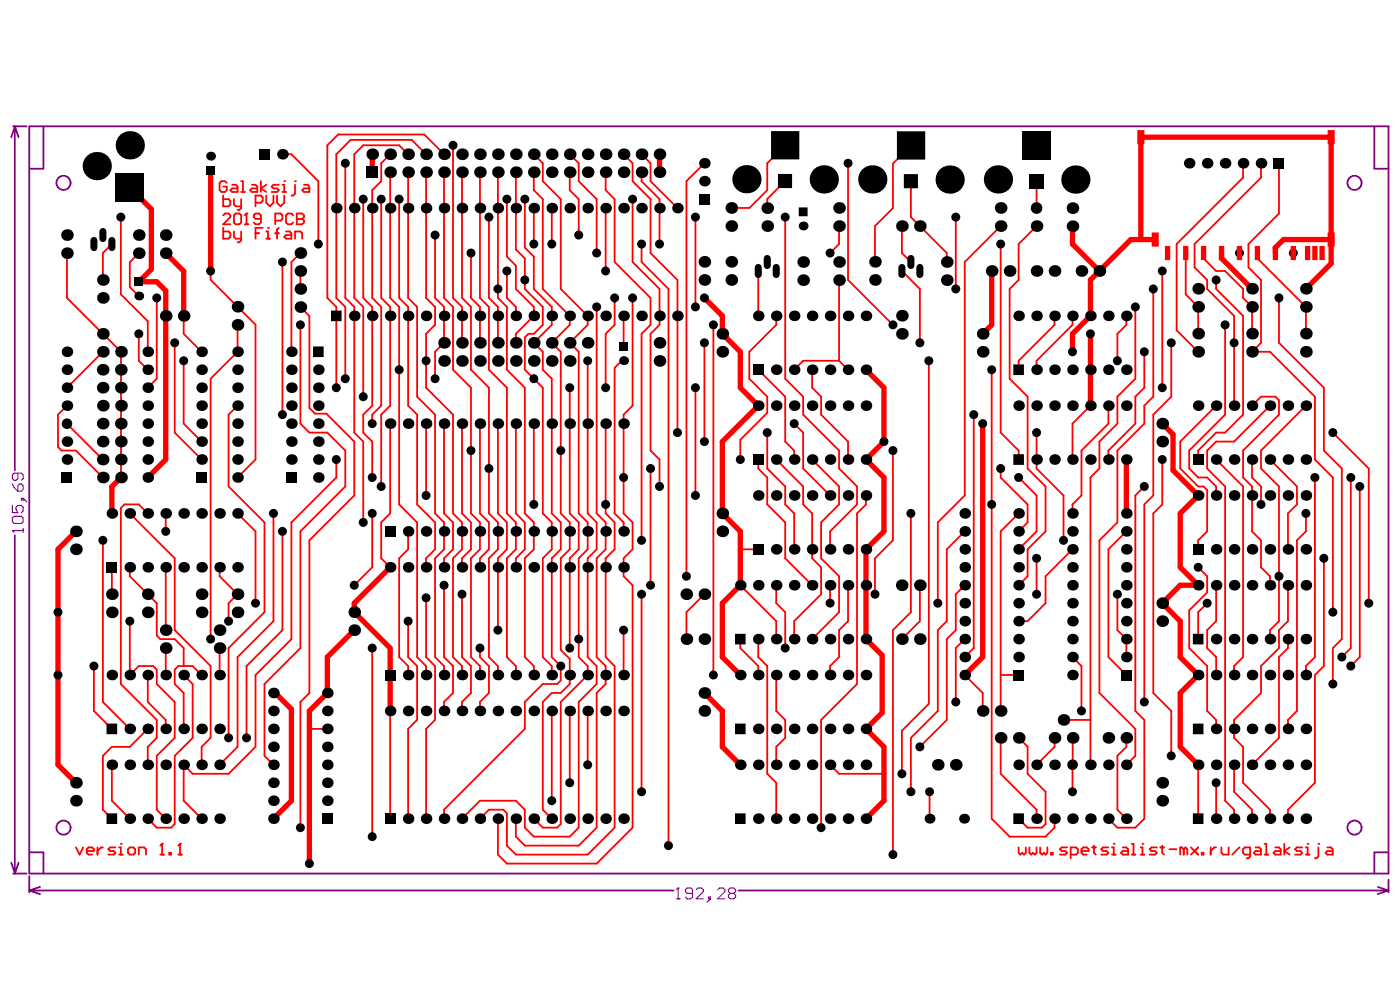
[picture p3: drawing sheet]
<svg xmlns="http://www.w3.org/2000/svg" width="297mm" height="210mm" viewBox="0 0 297 210" stroke-linecap="round" stroke-linejoin="round" font-family="sans-serif">
<g fill="none" stroke="#f00" stroke-width=".38">
<path d="M59.9 32.7h1.9l5.7 5.7v13.4M73.3 34.6v28.6l1.9 1.9v26.7l1.9 1.9v17.1M82.8 32.7l-1.9 1.9v3.8l-1.9 1.9v22.9l1.9 1.9v21l-1.9 1.9v1.9M82.8 36.5v26.7l1.9 1.9v41.9l3.8 3.8v28.6l1.9 1.9v1.9M86.6 36.5v26.7l1.9 1.9v19.1l3.8 3.8v20.9l1.9 1.9v5.7l-1.9 1.9v21l1.9 1.9v1.9M86.6 32.7l-1.9-1.9h-7.6l-1.9 1.9v30.5l1.9 1.9v19.1M90.4 36.5v26.7l1.9 1.9v3.8l-1.9 1.9v11.4l5.7 5.8v20.9l1.9 1.9v5.7l-1.9 1.9v21l1.9 1.9v1.9M90.4 32.7l-3.1-3h-12.9l-3.1 3v30.5l2 1.9v15.2M94.2 36.5v26.7l1.9 1.9v13.3l3.8 3.8v26.7l1.9 1.9v5.7l-1.9 1.9v21l1.9 1.9v1.9M94.2 32.7l-4.2-4.2h-18.3l-2.3 2.3v32.4l1.9 1.9v17.1M96.1 30.8v32.4l1.9 1.9v7.6M98 36.5v26.7l1.9 1.9v13.3l3.8 3.8v26.7l1.9 1.9v5.7l-1.9 1.9v21l1.9 1.9v1.9"/>
<path d="M101.8 36.5v26.7l1.9 1.9v13.3l3.8 3.8v26.7l1.9 1.9v5.7l-1.9 1.9v21l1.9 1.9v1.9M105.6 36.5v26.7l1.9 1.9v13.3l3.8 3.8v26.7l1.9 1.9v5.7l-1.9 1.9v21l1.9 1.9v1.9M109.4 36.5v16.4l1.9 1.9v6.5l3.9 3.8v3.8l-2 1.9h-1.1l-.8 .8v6.8l3.9 3.8v26.7l1.9 1.9v5.7l-1.9 1.9v21l1.9 1.9v1.9M113.2 36.5v3.8l2 1.9v19.1l5.7 5.7v1.9l-3.8 3.8 1.9 1.9v34.3l1.9 1.9v5.7l-1.9 1.9v19.5l1.9 1.9v5.3l-1.9 1.9h-1.9l-1.9 1.9v22.9l1.9 1.9M113.2 32.7l2 1.9v3.8l3.8 3.8v19.1l5.7 5.7v1.9l-3.8 3.8 1.9 1.9v34.3l1.9 1.9v5.7l-1.9 1.9v21l1.9 1.9v1.9l-5.7 5.7v25.9l-.8 .8h-3l-2-1.9M120.9 36.5v3.8l1.9 1.9v7.7M120.9 32.7l1.9 1.9v3.8l3.8 3.8v11.5M128.5 36.5v3.8l1.9 1.9v13.4l7.6 7.6v5.7l-1.9 1.9v43.8M132.3 32.7l1.9 1.9v3.8l3.8 3.8v11.5l5.7 5.7v32.4M136.1 36.5v1.9l3.8 3.8v9.6M136.1 32.7l1.9 1.9v3.8l5.7 5.8M149.4 34.6l-3.8 3.8v83.8"/>
<path d="M166.6 30.8l-3.8 3.8v5.7l-3.8 3.8h-3.8M166.6 38.4l-3.8 3.8v2M179.9 34.6v24.8l9.5 9.5M193.2 38.4v7.7l7.7 7.6v1.9M193.3 30.9l-3.9 3.8v9.5l-3.8 3.8v7.5M219.9 38.4v5.8M263.7 34.6v3.1l-14.1 14.1v18.3l4.6 4.5M267.5 34.6v3.1l-14.1 14.1v4.9l2.7 2.7v1.9l5.7 5.7v19.1M271.3 34.6v10.7l-6.4 6.5v4.9l2.6 2.7v13.3l-1.9 1.9h3.8l9.6 9.6v13.3l3.8 3.8v28.6M14.2 53.7v9.5l11.5 11.4v26.7M23.7 51.8l-1.9 1.9v5.7M25.6 46.1v16.3l5.8 5.8v6.4"/>
<path d="M29.4 53.7l-1.9 1.9v5.3l1.9 1.9M29.5 59.8h-.1M44.7 57.5v1.9l9.5 9.5v28.6l-3.8 3.8M47.3 45.7l.4-.4h.8l.4 .4v.4l-1.6 1.5h1.6M49.6 45.7l.4-.4h.8l.4 .4v1.5l-.4 .4h-.8l-.4-.4zM51.9 47.6h.8M52.3 45.3v2.3M59.9 55.6v32.4M63.7 53.7l-1.9 1.9v19M63.7 57.5v3.8M77.1 42.2v21l1.9 1.9v21l-1.9 1.9v3.8l1.9 1.9v7.6M80.9 42.2v21l1.9 1.9v21l-1.9 1.9v15.2"/>
<path d="M84.7 42.2v21l1.9 1.9v21l1.9 1.9v19l3.8 3.8v5.7l-1.9 1.9v1.9M92.3 49.9v13.3l1.9 1.9v7.6l-1.9 1.9v5.7M99.9 53.7v9.5l1.9 1.9v7.6M103.7 46.1v17.1l1.9 1.9v7.6M107.5 42.2v12.2l1.9 1.9v5l3.8 3.8v1.9l-3.8 3.8v1.9M107.5 57.5v5.7l1.9 1.9v1.9M111.3 42.2v10.3l1.9 1.9v6.9l3.9 3.8v3.8l-3.9 3.8 2 1.9v3.8l1.9 1.9v28.6l1.9 1.9v5.7l-1.9 1.9v21l1.9 1.9v3l-.8 .8h-3l-3.9 3.8v5.7l-17.1 17.2v1.9M113.2 44.2v7.6M117.1 44.2v7.6M128.5 44.2v13.3M134.2 42.2v13.4l5.7 5.7v7.6l-1.9 1.9v24.8l1.9 1.9v5.7M136.1 51.8v3.8l5.7 5.7v118.1"/>
<path d="M147.5 46.1v19M160.9 57.5v9.5M166.6 46.1v34.2l3.8 3.9v3.8l7.6 7.6v3.8l3.8 3.8v3.8l-5.7 5.7v3.8M178 48v3.8l-1.9 1.9M178 59.4v17.1M191.3 48v5.7l1.9 1.9M191.3 57.5l3.9 3.8v11.4M202.8 46.1v15.2M212.3 51.8v40l3.8 3.8v1.9M212.3 48l-7.6 7.6v49.5l-5.7 5.7v17.2M219.9 48l-3.8 3.8v7.6l-1.9 1.9v19l3.8 3.9v15.2l3.8 3.8v9.5l-3.8 3.8v5.7l-1.9 2M246.6 57.5v24.7"/>
<path d="M251.6 53.7v8.8l2.6 2.6v5.7M255.3 53.7v1.1l2.7 2.7h1.9l3.8 3.8v1.9l1.9 1.9v5.7M258 59.4v1.9l5.7 5.7v21l-3.8 3.8h-1.9l-3.8 3.8v1.9M266.8 53.7v1.1l10.3 10.3v5.7M270.6 53.7v1.1M21.8 74.6l-7.6 7.6M29.4 70.8v5.7l2 1.9M33.3 63.2v17.1l-1.9 1.9M37.1 72.7v19.1l5.7 5.7M39 67v3.8l3.8 3.8M39 76.5v13.4l3.8 3.8M50.4 68.9v5.7l-5.7 5.7v55.3"/>
<path d="M63.7 68.9v21l1.9 1.9h3.8l3.9 3.8v7.6l-9.6 9.5v24.8l-7.6 7.6v15.2l1.9 1.9M63.7 65.1l1.9 1.9v19.6l1.2 1.2h2.4l6 5.9v11.4l-9.6 9.5v32.4l-1.9 1.9v26.7M124.7 76.5v32.4l1.9 1.9v5.7l-1.9 1.9v21l1.9 1.9v3.8l-3.8 3.8v26.7l-1.9 1.9h-7.7l-1.9-1.9v-3.8l-1.9-1.9h-7.6l-3.8 3.8M126.6 65.1v43.8l1.9 1.9v5.7l-1.9 1.9v21l1.9 1.9v3.8l-1.9 1.9v28.6l-3.8 3.8h-11.5l-1.9-1.9v-3.8M130.4 63.2v5.7l-1.9 1.9v11.4M132.3 76.1l-1.9 1.9v30.9l1.9 1.9v1.9M132.3 67v6.1M134.2 63.2v22.9l-1.9 1.9v20.9l1.9 1.9v5.7l-1.9 1.9v3.8l1.9 2v51.4l-7.6 7.6h-19.1l-1.9-1.9v-7.6M149.4 72.7v21M151.3 68.9v74.3M160.9 78.4l5.7 5.8v9.5l1.9 1.9v1.9M164.7 67v1.9l-5.7 5.7v5.7l3.8 3.9v3.4l-5.7 5.7v4.2"/>
<path d="M172.3 78.4v3.8l1.9 2v3.8l5.7 5.7v3.8M178 76.5h-7.6l-1.9 1.9M178 76.5l1.9 1.9M197.1 76.5v72.8l-5.8 5.7v9.2M210.4 78.4v95.3l3.8 3.8h7.6l1.9-1.9v-1.9M223.7 67v1.9l-7.6 7.6v1.9M227.5 67v1.9l-7.6 7.6v1.9M239 67v1.9l-1.9 1.9v5.7M240.9 65.1v15.2l-3.8 3.9v5.7l-3.9 3.8v5.7l-1.9 1.9v60.9M242.8 74.6v7.6l-1.9 2v5.7l-5.8 5.7v1.9M244.7 61.3v22.9l-1.9 1.9v3.8l-5.7 5.7v15.2l-3.9 3.8v32.4l7.7 7.6v5.7l-1.9 1.9M248.5 72.7v11.5l-3.8 3.8v17.1l-1.9 1.9v41.9"/>
<path d="M259.9 68.9v19.1l-7.6 7.6v3.8l1.9 1.9h1.9l1.9 1.9v1.9M271.3 63.2v9.5l9.6 9.5v13.4l3.8 3.8v36.2l-1.9 1.9v7.6M14.2 86.1l-1.9 1.9v6.8l.8 .8h3l5.7 5.7M14.2 89.9l7.6 7.6M50.4 86.1l-1.9 1.9v15.2l7.6 7.6v19.1l-7.6 7.6v19M71.3 97.5v3.8l-9.5 9.5v24.8l-7.6 7.6v15.2l-5.7 5.8h-7.6l-1.9-2v7.7l3.8 3.8M82.8 89.9v19l-1.9 1.9v7.6l1.9 1.9M90.4 89.9v15.2M94.2 89.9v19l1.9 1.9v5.7l-1.9 1.9v1.9M98 89.9v19l1.9 1.9v5.7l-1.9 1.9v1.9M101.8 89.9v19l1.9 1.9v5.7l-1.9 1.9v1.9M105.6 89.9v19l1.9 1.9v5.7l-1.9 1.9v15.3"/>
<path d="M109.4 89.9v19l1.9 1.9v5.7l-1.9 1.9v1.9M113.2 89.9v17.1M120.9 82.2v26.7l1.9 1.9v5.7l-1.9 1.9v19.1M128.5 89.9v19l1.9 1.9v5.7l-1.9 1.9v21l1.9 1.9v34.3l-5.7 5.7h-15.3l-1.9-1.9v-6.9l-.7-.7h-3.1l-1.9 1.9M138 99.4v24.8M147.5 82.2v22.9M160.9 97.5v1.9l1.9 1.9v5.7l3.8 3.8v7.6l5.7 5.8M162.8 91.8v7.6l3.8 3.8v3.8l1.9 1.9v7.6M164.7 97.5l5.7 5.7v3.8l1.9 1.9v9.5l1.9 1.9v5.8l-5.7 5.7v3.8M168.5 89.9l1.9 1.9v7.6l5.7 5.7M172.3 97.5l5.7 5.7v3.8l-3.8 3.8v7.6l3.8 3.8v7.7l-5.7 5.7M189.4 95.6v19l-3.8 3.8v7.7"/>
<path d="M206.6 88v49.5l-1.9 1.9M212.3 99.4v1.9l5.7 5.7v3.8l-1.9 1.9M219.9 91.8v7.6l5.7 5.7v9.5M231.3 86.1l-3.8 3.8v7.6M235.1 86.1v3.8l-5.7 5.7v9.5l-1.9 1.9v1.9M246.6 97.5v9.5l-1.9 1.9v38.1l3.8 3.8v9.5M258 86.1l-7.6 7.6v5.7l3.8 3.8h1.1l.8 .8v8.7l-1.9 1.9v1.9M258 97.5l5.7 5.7v36.2l-1.9 1.9v1.9M265.6 97.5v3.8l1.9 1.9v3.8M265.6 86.1l1.9-1.9h3.1l.7 .7v3.1l-7.6 7.6v5.7l1.9 1.9v9.5l1.9 1.9v5.7l1.9 1.9v2M269.4 86.1l-7.6 7.6h-3.8l-1.9 1.9v3.8l3.8 3.8v66.7l1.9 1.9v1.9M269.4 97.5l5.7 5.7v3.8l-1.9 1.9v7.6"/>
<path d="M277.1 86.1l-9.6 9.5v3.8l3.8 3.8v28.6l-1.9 1.9v1.9M282.8 91.8l7.6 7.6v28.6M21.8 114.6v34.3l5.7 5.7M27.5 108.9l9.6 9.5v15.3l7.6 7.6v15.2l-1.9 1.9v3.8M31.4 108.9l-2-1.9h-3l-.8 .8v37.3l7.7 7.6v3.8l-1.9 1.9v3.8M35.2 108.9v3.8M50.4 108.9l3.8 3.8v15.3M58 108.9v22.9l-7.6 7.6v19l-3.8 3.8M59.9 112.7v21l-7.6 7.6v15.2M79 108.9v11.4l-3.8 3.9M86.6 112.7v3.8l-1.9 1.9v21l1.9 1.9v1.9M157.1 116.5h3.8"/>
<path d="M183.7 105.1v1.9l-1.9 1.9v36.2l-7.6 7.6v22.9M193.2 108.9v21l-3.8 3.8v47.6M204.7 112.7l-3.8 3.8v15.3l-1.9 1.9v17.1l-5.8 5.7v11.5M216.1 101.3l3.8 3.8v7.6l-3.8 3.8M216.1 108.9l-3.8 3.8v38.1M219.9 118.4v7.7M227.5 116.5l-5.7 5.7v5.8l-3.8 3.8h-1.9M239 112.7l-3.9 3.8v22.9l3.9 3.8M242.8 103.2l-1.9 1.9v45.7l1.9 1.9v21l-1.9 1.9h-3.8l-2-1.9M277.1 108.9v3.8l-2 1.9v36.2l-1.9 1.9v1.9M279 101.3v38.1l-1.9 1.9v1.9M280.9 118.4v22.9l-1.9 1.9v22.9l-5.8 5.7v1.9"/>
<path d="M286.6 101.3v36.2l-1.9 1.9M288.5 103.2v36.2l-1.9 1.9M23.7 120.3v5.8M27.5 131.8v11.4l1.9-1.9h3.1l.8 .8v3l3.8 3.8v7.6l-3.8 3.8v11.5l1.9 1.9M27.5 120.3v1.9l5.8 5.8v6.8l.7 .8h3.1l1.9 1.9v3.8M35.2 120.3v13.4M35.2 137.5v5.7M46.6 120.3v1.9l3.8 3.9-1.9 1.9v3.8M46.6 137.5v5.7M79 137.5v40M86.6 131.8v7.6l1.9 1.9v11.4l-1.9 1.9v19.1M90.4 126.8v12.6l1.9 1.9v11.4l-1.9 1.9v19.1"/>
<path d="M94.2 124.2v15.2l1.9 1.9v5.7l-1.9 1.9v1.9M98 126.1v13.3l1.9 1.9v5.7l-1.9 1.9v1.9M101.8 137.5v1.9l1.9 1.9v5.7l-1.9 1.9v1.9M132.3 133.7v9.5M136.1 126.1v41.9M149.4 126.1l-3.8 3.8v5.7M157.1 135.6v1.9l3.8 3.8v1.9M157.1 124.2l7.6 7.6v3.8M160.9 135.6v3.8l1.9 1.9v22.9l1.9 1.9v7.6M164.7 124.2v3.8l1.9 1.9v7.6M176.1 124.2v3.7M179.9 124.2v7.6l-1.9 1.9v5.7l-1.9 1.9v1.9"/>
<path d="M195.2 124.2v7.6l-3.9 3.8M204.7 124.2l-1.9 1.9v7.6l-1.9 1.9v17.1l-5.7 5.7M204.7 135.6l-1.9 1.9v11.4M227.5 139.4l1.9 1.9v9.5M237.1 126.1v7.6l1.9 1.9v3.8M254.2 120.3l1.9 1.9v3.5l-3.8 3.8v8l3.8 3.8v9.5l1.9 1.9v1.9M256.1 128l-1.9 1.9v5.7M258 124.2v7.6l-1.9 1.9v3.8l1.9 1.9v3.8M273.2 124.2v7.6l-1.9 1.9v3.8l-3.8 3.8v5.7l-5.7 5.7v3.8l1.9 1.9v7.7l5.7 5.7v1.9M273.2 135.6v1.9l-1.9 1.9v17.1l-5.7 5.7M19.9 141.3v9.5l3.8 3.8M31.4 143.2v5.7l3.8 3.8v1.9"/>
<path d="M31.4 154.6l-3.9 3.8h-3.8l-1.9 1.9v11.5l1.9 1.9M39 143.2l1.9 1.9v11.4l-3.8 3.8v14.5l-.8 .8h-3l-1.9-1.9M42.8 143.2l-1.9-1.9h-3.1l-.7 .8v3l1.9 1.9v7.6M58 147h.4M65.6 154.6h3.8M82.8 150.8v22.9M117.1 150.8v19.1M120.9 150.8v15.3M124.7 150.8v11.4M164.7 143.2v7.6l1.9 1.9v3.8l-1.9 1.9v3.8M204.7 143.2l3.8 3.8v3.8M212.3 156.5v7.7l7.6 7.6v1.9"/>
<path d="M212.3 143.2h3.8M216.1 156.5l1.9 1.9v5.8l3.8 3.8v6.8l-.7 .8h-3.1l-1.9-1.9M223.7 156.5v1.9l-3.8 3.8M225.6 152.7h5.7M227.6 156.5l-.1 11.5M239 156.5v1.9l-1.9 1.9v11.5l1.9 1.9M23.7 162.2v7.7l3.8 3.8M176.1 162.2l1.9 2h9.5M197.2 168v5.7M254.2 162.2v11.5M258 166.1v7.6M261.8 162.2v5.8l3.8 3.8v1.9"/>
</g>
<g fill="none" stroke="#f00" stroke-width="1.1">
<path d="M27.5 39.8l4.6 4.6v12.7l-2.6 2.7h3.8l1.9 1.9v35.8l-3.8 3.8M44.7 36.1v21.4M79 32.7v3.8M139.9 32.7v3.8M35.2 53.7l3.8 3.8v9.5M210.4 57.5v11.4l-1.9 1.9M227.5 48v3.8l5.7 5.7M233.2 57.5l-1.9 1.9v7.6l-3.8 3.8v3.8M242 50.8v-21.7h40.4v26.8l-5.3 5.4M245.1 50.8h-5.2l-6.7 6.7M259.1 53.7v1.1l6.5 6.5M282.4 50.8h-10.1l-1.7 1.7v1.2"/>
<path d="M149.4 63.2l3.8 3.8v3.8l3.9 3.8v7.6l3.8 3.9-7.7 7.6v15.2l3.9 3.8v11.5l-3.9 3.8v11.4l3.9 3.8M183.7 78.4l3.8 3.8v11.5l-3.8 3.8 3.8 3.8v11.4l-3.8 3.8v19.1l3.5 3.4v12.2l-3.5 3.4 3.8 3.8v11.5l-3.8 3.8M231.3 70.8v15.3M208.5 89.9v49.5l-3.8 3.8M239 97.5v11.4M246.6 89.9l2.3 2.3v7.6l5.3 5.3-3.8 3.8v11.4l3.8 3.9h-3.8l-3.8 3.8 3.8 3.8v7.6l3.8 3.8-3.8 3.8v11.4l3.8 3.8M16.1 112.7l-3.8 3.8v45.7l3.8 3.9M25.7 101.3l-2 1.9v5.7M75.2 133.7l-5.8 5.7v7.6l-3.8 3.8v32.4M82.8 120.3l-7.6 7.7v1.9l7.6 7.6v13.3M58.4 147l3.4 3.4v19.5l-3.8 3.8M149.4 147l3.8 3.8v7.6l3.9 3.8"/>
</g>
<circle cx="52.3" cy="45.3" r=".19" fill="#f00"/>
<path d="M52.3 45.3l-.4 .4M55.3 46.4h-1.1l-.4-.3v-.4l.4-.4h.8l.3 .4v1.5l-.3 .4h-.8l-.4-.4M58.4 46.8h1.1l.4-.4v-.7l-.4-.4h-1.1v2.3M62.2 45.7l-.4-.4h-.7l-.4 .4v1.5l.4 .4h.7l.4-.4M63 45.3v2.3h1.1l.4-.4v-.4l-.4-.4h-1.1" fill="none" stroke="#f00" stroke-width=".38"/>
<circle cx="63" cy="46.4" r=".19" fill="#f00"/>
<path d="M47.3 48.3v2.3h1.2l.4-.4v-.7l-.4-.4h-1.2M49.6 49.1v1.1l.4 .4h1.2M51.2 49.1v1.9l-.4 .4h-.4M54.2 49.5h.8M55.7 48.3h-1.5v2.3M56.5 50.6h.8M56.5 49.1h.4v1.5M63 45.3h1.1l.4 .4v.4l-.4 .3h-1.1" fill="none" stroke="#f00" stroke-width=".38"/>
<circle cx="56.9" cy="48.3" r=".19" fill="#f00"/>
<g fill="none" stroke="#f00" stroke-width=".38">
<path d="M48.1 38.8l-.4-.4h-.7l-.4 .4v1.5l.4 .4h.7l.4-.4v-.7h-.8M49.3 39.2h.7l.4 .4v1.1h-1.1l-.4-.4 .4-.3h1.1M51.2 38.4h.3v2.3M53.4 39.2h.8l.4 .4v1.1h-1.2l-.3-.4 .3-.3h1.2M55.3 38.4v2.3M56.5 39.2l-1.2 .8 1.2 .7M59.2 39.2h-1.2l-.4 .4 .4 .4h.8l.4 .3-.4 .4h-1.2M59.9 39.2h.4v1.5M51.2 40.7h.7M58.4 49.5h.8M59.2 48.3l-.4 .4v1.9M59.9 40.7h.8"/>
<path d="M60.7 49.1h.7l.4 .4v1.1h-1.1l-.4-.4 .4-.3h1.1M62.6 50.6v-1.5h1.1l.4 .4v1.1"/>
</g>
<circle cx="60.3" cy="38.4" r=".19" fill="#f00"/>
<path d="M62.6 39.2v1.9l-.4 .4h-.4" fill="none" stroke="#f00" stroke-width=".38"/>
<circle cx="62.6" cy="38.4" r=".19" fill="#f00"/>
<g fill="none" stroke="#f00" stroke-width=".38">
<path d="M64.5 39.2h.7l.4 .4v1.1h-1.1l-.4-.4 .4-.3h1.1M47.3 41.5v2.3h1.2l.4-.4v-.8l-.4-.4h-1.2M49.6 42.2v1.2l.4 .4h1.2M51.2 42.2v2l-.4 .3h-.4M54.2 43h1.1l.4-.4v-.7l-.4-.4h-1.1v2.3M56.5 41.5v1.5l.8 .8 .7-.8v-1.5M58.8 41.5v1.5l.7 .8 .8-.8v-1.5M16.1 179.8l.8 1.5 .7-1.5M20.7 179.8v1.5M21.8 179.8h-.4l-.7 .7M24.5 179.8h-1.2l-.3 .3 .3 .4h.8l.4 .4-.4 .4h-1.1M25.3 179.8h.3v1.5"/>
<path d="M18.4 180.5h1.5v-.4l-.4-.3h-.7l-.4 .3v.8l.4 .4h.7M25.3 181.3h.7"/>
</g>
<circle cx="25.6" cy="179" r=".19" fill="#f00"/>
<path d="M27.5 179.8h.8l.4 .3v.8l-.4 .4h-.8l-.3-.4v-.8zM34.4 179v2.3M29.4 181.3v-1.5h1.2l.4 .3v1.2M34 181.3h.8" fill="none" stroke="#f00" stroke-width=".38"/>
<circle cx="34.4" cy="179" r=".19" fill="#f00"/>
<path d="M34.4 179l-.4 .4M38.2 179v2.3M35.9 180.9h.4v.4h-.4zM37.8 181.3h.8" fill="none" stroke="#f00" stroke-width=".38"/>
<circle cx="38.2" cy="179" r=".19" fill="#f00"/>
<g fill="none" stroke="#f00" stroke-width=".38">
<path d="M38.2 179l-.4 .4M216.1 179.8v1.1l.4 .4 .4-.4 .3 .4 .4-.4v-1.1M218.4 179.8v1.1l.4 .4 .3-.4 .4 .4 .4-.4v-1.1M220.7 179.8v1.1l.4 .4 .3-.4 .4 .4 .4-.4v-1.1M226.4 179.8h-1.2l-.3 .3 .3 .4h.8l.4 .4-.4 .4h-1.1M231.7 179.8h.8M232.1 179.4v1.5l.4 .4M235.1 179.8h-1.1l-.4 .3 .4 .4h.8l.3 .4-.3 .4h-1.2M235.9 179.8h.4v1.5M223 180.9h.3v.4h-.3zM227.1 181.3h1.2l.4-.4v-.8l-.4-.3h-1.2v2.3M229.4 180.5h1.6v-.4l-.4-.3h-.8l-.4 .3v.8l.4 .4h.8"/>
<path d="M235.9 181.3h.8"/>
</g>
<circle cx="236.3" cy="179" r=".19" fill="#f00"/>
<path d="M238.2 179.8h.8l.3 .3v1.2h-1.1l-.4-.4 .4-.4h1.1M240.1 179h.4v2.3M242 179.8h.4v1.5M240.1 181.3h.8M242 181.3h.8" fill="none" stroke="#f00" stroke-width=".38"/>
<circle cx="242.4" cy="179" r=".19" fill="#f00"/>
<g fill="none" stroke="#f00" stroke-width=".38">
<path d="M245.4 179.8h-1.1l-.4 .3 .4 .4h.7l.4 .4-.4 .4h-1.1M246.2 179.8h.7M246.6 179.4v1.5l.3 .4M252.7 179.8l1.5 1.5M254.2 179.8l-1.5 1.5M256.8 179.8v1.5M258 179.8h-.4l-.8 .7M259.1 179.8v1.1l.4 .4h1.2v-1.5M262.9 179.8l-1.5 1.5M266.4 179.8h.7l.4 .3v1.2h-1.1l-.4-.4 .4-.4h1.1M268.3 179h.4v2.3M270.6 179.8h.7l.4 .3v1.2h-1.1l-.4-.4 .4-.4h1.1"/>
<path d="M272.5 179v2.3M273.6 179.8l-1.1 .7 1.1 .8M276.3 179.8h-1.2l-.4 .3 .4 .4h.8l.4 .4-.4 .4h-1.2M277 179.8h.4v1.5M248.1 180.1h1.5M251.1 180.1l-.3-.3h-.4v1.5M251.1 180.1v1.2M251.1 180.1l.4-.3 .4 .3v1.2M254.9 180.9h.4v.4h-.4zM265.2 181.3h-1.1l-.4-.4v-.8l.4-.3h1.1v1.9l-.4 .4h-.3M268.3 181.3h.7M277 181.3h.8"/>
</g>
<circle cx="277.4" cy="179" r=".19" fill="#f00"/>
<path d="M279.7 179.8v1.9l-.4 .4h-.4" fill="none" stroke="#f00" stroke-width=".38"/>
<circle cx="279.7" cy="179" r=".19" fill="#f00"/>
<path d="M281.6 179.8h.8l.3 .3v1.2h-1.1l-.4-.4 .4-.4h1.1" fill="none" stroke="#f00" stroke-width=".38"/>
<g fill="#000">
<path d="M24.5 36.8h6v6h-6z" fill-rule="evenodd"/>
<path d="M43.7 35.2h1.9v1.9h-1.9z" fill-rule="evenodd"/>
<path d="M55 31.6h2.2v2.2h-2.2z" fill-rule="evenodd"/>
<path d="M77.7 35.3h2.5v2.5h-2.5z" fill-rule="evenodd"/>
<path d="M165 36.9h3v3h-3zM163.6 27.8h6v6h-6z" fill-rule="evenodd"/>
<path d="M191.7 36.9h3v3h-3zM190.3 27.9h6v6h-6z" fill-rule="evenodd"/>
<path d="M218.4 36.9h3v3h-3z" fill-rule="evenodd"/>
<path d="M217 27.9h5.9v6h-5.9z" fill-rule="evenodd"/>
<path d="M270.2 33.5h2.3v2.3h-2.3z" fill-rule="evenodd"/>
<path d="M28.5 58.9h1.9v1.8h-1.9z" fill-rule="evenodd"/>
<path d="M148.3 41.1h2.3v2.3h-2.3z" fill-rule="evenodd"/>
<path d="M169.5 44h1.8v1.9h-1.8zM215 172.5h2.2v2.3h-2.2z" fill-rule="evenodd"/>
<path d="M66.4 73.5h2.3v2.3h-2.3zM70.2 65.9h2.3v2.2h-2.3z" fill-rule="evenodd"/>
<path d="M131.4 72.6h1.8v1.8h-1.8z" fill-rule="evenodd"/>
<path d="M159.7 77.3h2.3v2.3h-2.3z" fill-rule="evenodd"/>
<path d="M159.7 96.4h2.3v2.2h-2.3z" fill-rule="evenodd"/>
<path d="M215 96.4h2.2v2.2h-2.2zM215 77.3h2.2v2.3h-2.2z" fill-rule="evenodd"/>
<path d="M253.1 96.4h2.2v2.2h-2.2z" fill-rule="evenodd"/>
<path d="M13.1 100.2h2.2v2.2h-2.2z" fill-rule="evenodd"/>
<path d="M41.7 100.2h2.2v2.2h-2.2z" fill-rule="evenodd"/>
<path d="M60.7 100.2h2.2v2.2h-2.2z" fill-rule="evenodd"/>
<path d="M81.7 111.6h2.2v2.2h-2.2z" fill-rule="evenodd"/>
<path d="M159.7 115.4h2.3v2.3h-2.3z" fill-rule="evenodd"/>
<path d="M253.1 115.4h2.2v2.3h-2.2z" fill-rule="evenodd"/>
<path d="M22.6 119.2h2.3v2.3h-2.3z" fill-rule="evenodd"/>
<path d="M81.7 142.1h2.2v2.2h-2.2z" fill-rule="evenodd"/>
<path d="M215 142.1h2.2v2.2h-2.2z" fill-rule="evenodd"/>
<path d="M237.8 142.1h2.3v2.2h-2.3z" fill-rule="evenodd"/>
<path d="M22.6 172.5h2.3v2.3h-2.3zM22.6 153.5h2.3v2.3h-2.3z" fill-rule="evenodd"/>
<path d="M68.3 172.5h2.3v2.3h-2.3z" fill-rule="evenodd"/>
<path d="M81.7 172.5h2.2v2.3h-2.2z" fill-rule="evenodd"/>
<path d="M155.9 172.5h2.3v2.3h-2.3zM155.9 153.5h2.3v2.3h-2.3zM155.9 134.5h2.3v2.2h-2.3z" fill-rule="evenodd"/>
<path d="M253.1 172.5h2.2v2.3h-2.2zM253.1 153.5h2.2v2.3h-2.2zM253.1 134.5h2.2v2.2h-2.2z" fill-rule="evenodd"/>
<circle cx="73.3" cy="34.6" r=".95"/>
<circle cx="96.1" cy="30.8" r=".95"/>
<circle cx="179.9" cy="34.6" r=".95"/>
<circle cx="25.6" cy="46.1" r=".95"/>
<circle cx="44.7" cy="57.5" r=".95"/>
<circle cx="59.9" cy="55.6" r=".95"/>
<circle cx="67.5" cy="51.8" r=".95"/>
<circle cx="77.1" cy="42.2" r=".95"/>
<circle cx="80.9" cy="42.2" r=".95"/>
<circle cx="84.7" cy="42.2" r=".95"/>
<circle cx="92.3" cy="49.9" r=".95"/>
<circle cx="99.9" cy="53.7" r=".95"/>
<circle cx="103.7" cy="46.1" r=".95"/>
<circle cx="107.5" cy="57.5" r=".95"/>
<circle cx="107.5" cy="42.2" r=".95"/>
<circle cx="111.3" cy="42.2" r=".95"/>
<circle cx="111.3" cy="59.4" r=".95"/>
<circle cx="113.2" cy="51.8" r=".95"/>
<circle cx="117.1" cy="51.8" r=".95"/>
<circle cx="122.8" cy="49.9" r=".95"/>
<circle cx="126.6" cy="53.7" r=".95"/>
<circle cx="128.5" cy="57.5" r=".95"/>
<circle cx="134.2" cy="42.2" r=".95"/>
<circle cx="136.1" cy="51.8" r=".95"/>
<circle cx="139.9" cy="51.8" r=".95"/>
<circle cx="147.5" cy="46.1" r=".95"/>
<circle cx="166.6" cy="46.1" r=".95"/>
<circle cx="176.1" cy="53.7" r=".95"/>
<circle cx="202.8" cy="46.1" r=".95"/>
<circle cx="212.3" cy="51.8" r=".95"/>
<circle cx="246.6" cy="57.5" r=".95"/>
<circle cx="258" cy="59.4" r=".95"/>
<circle cx="263" cy="53.7" r=".95"/>
<circle cx="274.4" cy="53.7" r=".95"/>
<circle cx="29.4" cy="70.8" r=".95"/>
<circle cx="33.3" cy="63.2" r=".95"/>
<circle cx="37.1" cy="72.7" r=".95"/>
<circle cx="39" cy="76.5" r=".95"/>
<circle cx="63.7" cy="68.9" r=".95"/>
<circle cx="84.7" cy="78.4" r=".95"/>
<circle cx="90.4" cy="76.5" r=".95"/>
<circle cx="105.6" cy="61.3" r=".95"/>
<circle cx="124.7" cy="76.5" r=".95"/>
<circle cx="126.6" cy="65.1" r=".95"/>
<circle cx="130.4" cy="63.2" r=".95"/>
<circle cx="134.2" cy="63.2" r=".95"/>
<circle cx="147.5" cy="65.1" r=".95"/>
<circle cx="149.4" cy="63.2" r=".95"/>
<circle cx="149.4" cy="72.7" r=".95"/>
<circle cx="151.3" cy="68.9" r=".95"/>
<circle cx="189.4" cy="68.9" r=".95"/>
<circle cx="195.1" cy="72.7" r=".95"/>
<circle cx="197.1" cy="76.5" r=".95"/>
<circle cx="202.8" cy="61.3" r=".95"/>
<circle cx="210.4" cy="78.4" r=".95"/>
<circle cx="227.5" cy="74.6" r=".95"/>
<circle cx="231.3" cy="70.8" r=".95"/>
<circle cx="237.1" cy="76.5" r=".95"/>
<circle cx="240.9" cy="65.1" r=".95"/>
<circle cx="242.8" cy="74.6" r=".95"/>
<circle cx="244.7" cy="61.3" r=".95"/>
<circle cx="248.5" cy="72.7" r=".95"/>
<circle cx="259.9" cy="68.9" r=".95"/>
<circle cx="261.8" cy="72.7" r=".95"/>
<circle cx="271.3" cy="63.2" r=".95"/>
<circle cx="59.9" cy="88" r=".95"/>
<circle cx="71.3" cy="82.2" r=".95"/>
<circle cx="71.3" cy="97.5" r=".95"/>
<circle cx="73.3" cy="80.3" r=".95"/>
<circle cx="77.1" cy="84.2" r=".95"/>
<circle cx="79" cy="89.9" r=".95"/>
<circle cx="92.3" cy="80.3" r=".95"/>
<circle cx="99.9" cy="95.6" r=".95"/>
<circle cx="103.7" cy="99.4" r=".95"/>
<circle cx="113.2" cy="80.3" r=".95"/>
<circle cx="119" cy="95.6" r=".95"/>
<circle cx="120.9" cy="82.2" r=".95"/>
<circle cx="128.5" cy="82.2" r=".95"/>
<circle cx="138" cy="99.4" r=".95"/>
<circle cx="143.7" cy="91.8" r=".95"/>
<circle cx="147.5" cy="82.2" r=".95"/>
<circle cx="149.4" cy="93.7" r=".95"/>
<circle cx="157.1" cy="97.5" r=".95"/>
<circle cx="162.8" cy="91.8" r=".95"/>
<circle cx="168.5" cy="89.9" r=".95"/>
<circle cx="187.5" cy="93.7" r=".95"/>
<circle cx="189.4" cy="95.6" r=".95"/>
<circle cx="206.6" cy="88" r=".95"/>
<circle cx="208.5" cy="89.9" r=".95"/>
<circle cx="212.3" cy="99.4" r=".95"/>
<circle cx="219.9" cy="91.8" r=".95"/>
<circle cx="246.6" cy="82.2" r=".95"/>
<circle cx="246.6" cy="97.5" r=".95"/>
<circle cx="282.8" cy="91.8" r=".95"/>
<circle cx="21.8" cy="114.6" r=".95"/>
<circle cx="35.2" cy="112.7" r=".95"/>
<circle cx="58" cy="108.9" r=".95"/>
<circle cx="59.9" cy="112.7" r=".95"/>
<circle cx="77.1" cy="110.8" r=".95"/>
<circle cx="79" cy="108.9" r=".95"/>
<circle cx="79" cy="101.3" r=".95"/>
<circle cx="80.9" cy="103.2" r=".95"/>
<circle cx="90.4" cy="105.1" r=".95"/>
<circle cx="113.2" cy="107" r=".95"/>
<circle cx="128.5" cy="107" r=".95"/>
<circle cx="132.3" cy="101.3" r=".95"/>
<circle cx="136.1" cy="114.6" r=".95"/>
<circle cx="139.9" cy="103.2" r=".95"/>
<circle cx="147.5" cy="105.1" r=".95"/>
<circle cx="193.2" cy="108.9" r=".95"/>
<circle cx="210.4" cy="107" r=".95"/>
<circle cx="216.1" cy="101.3" r=".95"/>
<circle cx="219.9" cy="118.4" r=".95"/>
<circle cx="225.6" cy="114.6" r=".95"/>
<circle cx="242.8" cy="103.2" r=".95"/>
<circle cx="267.5" cy="107" r=".95"/>
<circle cx="277.1" cy="108.9" r=".95"/>
<circle cx="279" cy="101.3" r=".95"/>
<circle cx="280.9" cy="118.4" r=".95"/>
<circle cx="286.6" cy="101.3" r=".95"/>
<circle cx="288.5" cy="103.2" r=".95"/>
<circle cx="12.3" cy="129.9" r=".95"/>
<circle cx="27.5" cy="131.8" r=".95"/>
<circle cx="44.7" cy="135.6" r=".95"/>
<circle cx="48.5" cy="131.8" r=".95"/>
<circle cx="54.2" cy="128" r=".95"/>
<circle cx="75.2" cy="124.2" r=".95"/>
<circle cx="79" cy="137.5" r=".95"/>
<circle cx="86.6" cy="131.8" r=".95"/>
<circle cx="90.4" cy="126.8" r=".95"/>
<circle cx="94.2" cy="124.2" r=".95"/>
<circle cx="98" cy="126.1" r=".95"/>
<circle cx="101.8" cy="137.5" r=".95"/>
<circle cx="105.6" cy="133.7" r=".95"/>
<circle cx="120.9" cy="137.5" r=".95"/>
<circle cx="122.8" cy="135.6" r=".95"/>
<circle cx="132.3" cy="133.7" r=".95"/>
<circle cx="136.1" cy="126.1" r=".95"/>
<circle cx="138" cy="124.2" r=".95"/>
<circle cx="145.6" cy="122.2" r=".95"/>
<circle cx="166.6" cy="137.5" r=".95"/>
<circle cx="176.1" cy="127.9" r=".95"/>
<circle cx="185.6" cy="126.1" r=".95"/>
<circle cx="199" cy="128" r=".95"/>
<circle cx="219.9" cy="126.1" r=".95"/>
<circle cx="237.1" cy="126.1" r=".95"/>
<circle cx="254.2" cy="120.3" r=".95"/>
<circle cx="256.1" cy="128" r=".95"/>
<circle cx="271.3" cy="122.2" r=".95"/>
<circle cx="282.8" cy="129.9" r=".95"/>
<circle cx="284.7" cy="139.4" r=".95"/>
<circle cx="290.4" cy="128" r=".95"/>
<circle cx="12.3" cy="143.2" r=".95"/>
<circle cx="19.9" cy="141.3" r=".95"/>
<circle cx="48.5" cy="156.5" r=".95"/>
<circle cx="52.3" cy="156.5" r=".95"/>
<circle cx="119" cy="141.3" r=".95"/>
<circle cx="151.3" cy="143.2" r=".95"/>
<circle cx="195.1" cy="158.4" r=".95"/>
<circle cx="202.8" cy="148.9" r=".95"/>
<circle cx="229.4" cy="150.8" r=".95"/>
<circle cx="242.8" cy="148.9" r=".95"/>
<circle cx="282.8" cy="145.1" r=".95"/>
<circle cx="286.6" cy="141.3" r=".95"/>
<circle cx="63.7" cy="175.6" r=".95"/>
<circle cx="79" cy="177.5" r=".95"/>
<circle cx="117.1" cy="169.9" r=".95"/>
<circle cx="120.9" cy="166.1" r=".95"/>
<circle cx="124.7" cy="162.2" r=".95"/>
<circle cx="136.1" cy="168" r=".95"/>
<circle cx="141.8" cy="179.4" r=".95"/>
<circle cx="174.2" cy="175.6" r=".95"/>
<circle cx="191.3" cy="164.2" r=".95"/>
<circle cx="193.2" cy="168" r=".95"/>
<circle cx="197.2" cy="168" r=".95"/>
<circle cx="227.5" cy="168" r=".95"/>
<circle cx="248.5" cy="160.3" r=".95"/>
<circle cx="258" cy="166.1" r=".95"/>
<circle cx="65.6" cy="183.2" r=".95"/>
<circle cx="189.4" cy="181.3" r=".95"/>
</g>
<g fill="#000">
<circle cx="20.5" cy="35.2" r="3"/>
<circle cx="27.5" cy="30.8" r="3"/>
<circle cx="44.7" cy="33.1" r=".94"/>
<circle cx="59.9" cy="32.7" r="1.12"/>
<circle cx="79" cy="32.7" r="1.24"/>
<circle cx="82.8" cy="32.7" r="1.24"/>
<circle cx="82.8" cy="36.5" r="1.24"/>
<circle cx="86.6" cy="36.5" r="1.24"/>
<circle cx="86.6" cy="32.7" r="1.24"/>
<circle cx="90.4" cy="36.5" r="1.24"/>
<circle cx="90.4" cy="32.7" r="1.24"/>
<circle cx="94.2" cy="36.5" r="1.24"/>
<circle cx="94.2" cy="32.7" r="1.24"/>
<circle cx="98" cy="32.7" r="1.24"/>
<circle cx="98" cy="36.5" r="1.24"/>
<circle cx="101.8" cy="32.7" r="1.24"/>
<circle cx="101.8" cy="36.5" r="1.24"/>
<circle cx="105.6" cy="36.5" r="1.24"/>
<circle cx="105.6" cy="32.7" r="1.24"/>
<circle cx="109.4" cy="36.5" r="1.24"/>
<circle cx="109.4" cy="32.7" r="1.24"/>
<circle cx="113.2" cy="32.7" r="1.24"/>
<circle cx="113.2" cy="36.5" r="1.24"/>
<circle cx="117.1" cy="36.5" r="1.24"/>
<circle cx="117.1" cy="32.7" r="1.24"/>
<circle cx="120.9" cy="36.5" r="1.24"/>
<circle cx="120.9" cy="32.7" r="1.24"/>
<circle cx="124.7" cy="36.5" r="1.24"/>
<circle cx="124.7" cy="32.7" r="1.24"/>
<circle cx="128.5" cy="32.7" r="1.24"/>
<circle cx="128.5" cy="36.5" r="1.24"/>
<circle cx="132.3" cy="32.7" r="1.24"/>
<circle cx="132.3" cy="36.5" r="1.24"/>
<circle cx="136.1" cy="32.7" r="1.24"/>
<circle cx="136.1" cy="36.5" r="1.24"/>
<circle cx="139.9" cy="32.7" r="1.24"/>
<circle cx="139.9" cy="36.5" r="1.24"/>
<circle cx="149.4" cy="34.6" r="1.12"/>
<circle cx="149.4" cy="38.4" r="1.12"/>
<circle cx="158.4" cy="38" r="3"/>
<circle cx="174.8" cy="38.1" r="3"/>
<circle cx="185.1" cy="38.1" r="3"/>
<circle cx="201.5" cy="38.1" r="3"/>
<circle cx="211.7" cy="38.1" r="3"/>
<circle cx="228.1" cy="38.1" r="3"/>
<circle cx="252.3" cy="34.6" r="1.12"/>
<circle cx="256.1" cy="34.6" r="1.12"/>
<circle cx="259.9" cy="34.6" r="1.12"/>
<circle cx="263.7" cy="34.6" r="1.12"/>
<circle cx="267.5" cy="34.6" r="1.12"/>
<circle cx="14.2" cy="49.9" r="1.24"/>
<circle cx="14.2" cy="53.7" r="1.24"/>
<circle cx="21.8" cy="59.4" r="1.24"/>
<circle cx="29.4" cy="49.9" r="1.24"/>
<circle cx="29.4" cy="53.7" r="1.24"/>
<circle cx="35.2" cy="49.9" r="1.24"/>
<circle cx="35.2" cy="53.7" r="1.24"/>
<circle cx="63.7" cy="57.5" r="1.24"/>
<circle cx="63.7" cy="53.7" r="1.24"/>
<circle cx="71.3" cy="44.2" r="1.12"/>
<circle cx="75.2" cy="44.2" r="1.12"/>
<circle cx="79" cy="44.2" r="1.12"/>
<circle cx="82.8" cy="44.2" r="1.12"/>
<circle cx="86.6" cy="44.2" r="1.12"/>
<circle cx="90.4" cy="44.2" r="1.12"/>
<circle cx="94.2" cy="44.2" r="1.12"/>
<circle cx="98" cy="44.2" r="1.12"/>
<circle cx="101.8" cy="44.2" r="1.12"/>
<circle cx="105.6" cy="44.2" r="1.12"/>
<circle cx="109.4" cy="44.2" r="1.12"/>
<circle cx="113.2" cy="44.2" r="1.12"/>
<circle cx="117.1" cy="44.2" r="1.12"/>
<circle cx="120.9" cy="44.2" r="1.12"/>
<circle cx="124.7" cy="44.2" r="1.12"/>
<circle cx="128.5" cy="44.2" r="1.12"/>
<circle cx="132.3" cy="44.2" r="1.12"/>
<circle cx="136.1" cy="44.2" r="1.12"/>
<circle cx="139.9" cy="44.2" r="1.12"/>
<circle cx="143.7" cy="44.2" r="1.12"/>
<circle cx="149.4" cy="55.5" r="1.24"/>
<circle cx="149.4" cy="59.4" r="1.24"/>
<circle cx="155.2" cy="59.4" r="1.24"/>
<circle cx="155.2" cy="55.5" r="1.24"/>
<circle cx="155.2" cy="48" r="1.24"/>
<circle cx="155.2" cy="44.1" r="1.24"/>
<circle cx="162.8" cy="44.2" r="1.24"/>
<circle cx="162.8" cy="48" r="1.24"/>
<circle cx="170.4" cy="55.6" r="1.24"/>
<circle cx="170.4" cy="47.9" r=".94"/>
<circle cx="170.4" cy="59.4" r="1.24"/>
<circle cx="178" cy="48" r="1.24"/>
<circle cx="178" cy="55.6" r="1.24"/>
<circle cx="178" cy="44.1" r="1.24"/>
<circle cx="178" cy="59.4" r="1.24"/>
<circle cx="185.6" cy="55.5" r="1.24"/>
<circle cx="185.6" cy="59.4" r="1.24"/>
<circle cx="191.3" cy="48" r="1.24"/>
<circle cx="195.2" cy="48" r="1.24"/>
<circle cx="200.9" cy="55.6" r="1.24"/>
<circle cx="200.9" cy="59.4" r="1.24"/>
<circle cx="210.4" cy="57.5" r="1.24"/>
<circle cx="212.3" cy="44.1" r="1.24"/>
<circle cx="212.3" cy="48" r="1.24"/>
<circle cx="214.2" cy="57.5" r="1.24"/>
<circle cx="219.9" cy="48" r="1.24"/>
<circle cx="219.9" cy="57.5" r="1.24"/>
<circle cx="223.7" cy="57.5" r="1.24"/>
<circle cx="227.5" cy="44.2" r="1.24"/>
<circle cx="227.5" cy="48" r="1.24"/>
<circle cx="229.4" cy="57.5" r="1.24"/>
<circle cx="233.2" cy="57.5" r="1.24"/>
<circle cx="14.2" cy="74.6" r="1.12"/>
<circle cx="14.2" cy="78.4" r="1.12"/>
<circle cx="21.8" cy="78.4" r="1.24"/>
<circle cx="21.8" cy="63.2" r="1.24"/>
<circle cx="21.8" cy="70.8" r="1.24"/>
<circle cx="21.8" cy="74.6" r="1.24"/>
<circle cx="25.6" cy="78.4" r="1.24"/>
<circle cx="25.7" cy="74.6" r="1.24"/>
<circle cx="29.4" cy="62.8" r=".94"/>
<circle cx="31.4" cy="74.6" r="1.12"/>
<circle cx="31.4" cy="78.4" r="1.12"/>
<circle cx="35.2" cy="67" r="1.24"/>
<circle cx="39" cy="67" r="1.24"/>
<circle cx="42.8" cy="74.6" r="1.12"/>
<circle cx="42.8" cy="78.4" r="1.12"/>
<circle cx="50.4" cy="74.6" r="1.12"/>
<circle cx="50.4" cy="65.1" r="1.24"/>
<circle cx="50.4" cy="68.9" r="1.24"/>
<circle cx="50.4" cy="78.4" r="1.12"/>
<circle cx="61.8" cy="78.4" r="1.12"/>
<circle cx="61.8" cy="74.6" r="1.12"/>
<circle cx="63.7" cy="65.1" r="1.24"/>
<circle cx="63.7" cy="61.3" r="1.24"/>
<circle cx="67.5" cy="78.4" r="1.12"/>
<circle cx="75.2" cy="67" r="1.12"/>
<circle cx="79" cy="67" r="1.12"/>
<circle cx="82.8" cy="67" r="1.12"/>
<circle cx="86.6" cy="67" r="1.12"/>
<circle cx="90.4" cy="67" r="1.12"/>
<circle cx="94.2" cy="67" r="1.12"/>
<circle cx="94.2" cy="72.7" r="1.24"/>
<circle cx="94.2" cy="76.6" r="1.24"/>
<circle cx="98" cy="72.7" r="1.24"/>
<circle cx="98" cy="76.6" r="1.24"/>
<circle cx="98" cy="67" r="1.12"/>
<circle cx="101.8" cy="67" r="1.12"/>
<circle cx="101.8" cy="72.7" r="1.24"/>
<circle cx="101.8" cy="76.6" r="1.24"/>
<circle cx="105.6" cy="72.7" r="1.24"/>
<circle cx="105.6" cy="76.6" r="1.24"/>
<circle cx="105.6" cy="67" r="1.12"/>
<circle cx="109.4" cy="72.7" r="1.24"/>
<circle cx="109.4" cy="76.6" r="1.24"/>
<circle cx="109.4" cy="67" r="1.12"/>
<circle cx="113.2" cy="72.7" r="1.24"/>
<circle cx="113.2" cy="76.6" r="1.24"/>
<circle cx="113.2" cy="67" r="1.12"/>
<circle cx="117.1" cy="72.7" r="1.24"/>
<circle cx="117.1" cy="76.6" r="1.24"/>
<circle cx="117.1" cy="67" r="1.12"/>
<circle cx="120.9" cy="76.6" r="1.24"/>
<circle cx="120.9" cy="72.7" r="1.24"/>
<circle cx="120.9" cy="67" r="1.12"/>
<circle cx="124.7" cy="67" r="1.12"/>
<circle cx="124.7" cy="72.7" r="1.24"/>
<circle cx="128.5" cy="67" r="1.12"/>
<circle cx="132.3" cy="67" r="1.12"/>
<circle cx="132.3" cy="76.5" r=".94"/>
<circle cx="136.1" cy="67" r="1.12"/>
<circle cx="139.9" cy="76.6" r="1.24"/>
<circle cx="139.9" cy="67" r="1.12"/>
<circle cx="139.9" cy="72.7" r="1.24"/>
<circle cx="143.7" cy="67" r="1.12"/>
<circle cx="153.2" cy="74.6" r="1.24"/>
<circle cx="153.2" cy="70.8" r="1.24"/>
<circle cx="160.9" cy="67" r="1.12"/>
<circle cx="164.7" cy="67" r="1.12"/>
<circle cx="164.7" cy="78.4" r="1.12"/>
<circle cx="168.5" cy="67" r="1.12"/>
<circle cx="168.5" cy="78.4" r="1.12"/>
<circle cx="172.3" cy="78.4" r="1.12"/>
<circle cx="172.3" cy="67" r="1.12"/>
<circle cx="176.1" cy="78.4" r="1.12"/>
<circle cx="176.1" cy="67" r="1.12"/>
<circle cx="179.9" cy="78.4" r="1.12"/>
<circle cx="179.9" cy="67" r="1.12"/>
<circle cx="183.7" cy="78.4" r="1.12"/>
<circle cx="183.7" cy="67" r="1.12"/>
<circle cx="191.3" cy="70.8" r="1.24"/>
<circle cx="191.3" cy="67" r="1.24"/>
<circle cx="208.5" cy="70.8" r="1.24"/>
<circle cx="208.5" cy="74.6" r="1.24"/>
<circle cx="216.1" cy="67" r="1.12"/>
<circle cx="219.9" cy="78.4" r="1.12"/>
<circle cx="219.9" cy="67" r="1.12"/>
<circle cx="223.7" cy="78.4" r="1.12"/>
<circle cx="223.7" cy="67" r="1.12"/>
<circle cx="227.5" cy="78.4" r="1.12"/>
<circle cx="227.5" cy="67" r="1.12"/>
<circle cx="231.3" cy="78.4" r="1.12"/>
<circle cx="231.3" cy="67" r="1.12"/>
<circle cx="235.1" cy="78.4" r="1.12"/>
<circle cx="235.1" cy="67" r="1.12"/>
<circle cx="239" cy="78.4" r="1.12"/>
<circle cx="239" cy="67" r="1.12"/>
<circle cx="254.2" cy="70.8" r="1.24"/>
<circle cx="254.2" cy="74.6" r="1.24"/>
<circle cx="254.2" cy="61.3" r="1.24"/>
<circle cx="254.2" cy="65.1" r="1.24"/>
<circle cx="265.6" cy="70.8" r="1.24"/>
<circle cx="265.6" cy="65.1" r="1.24"/>
<circle cx="265.6" cy="74.6" r="1.24"/>
<circle cx="265.6" cy="61.3" r="1.24"/>
<circle cx="277.1" cy="61.3" r="1.24"/>
<circle cx="277.1" cy="70.8" r="1.24"/>
<circle cx="277.1" cy="65.1" r="1.24"/>
<circle cx="277.1" cy="74.6" r="1.24"/>
<circle cx="14.2" cy="82.2" r="1.12"/>
<circle cx="14.2" cy="86.1" r="1.12"/>
<circle cx="14.2" cy="97.5" r="1.12"/>
<circle cx="14.2" cy="93.7" r="1.12"/>
<circle cx="21.8" cy="89.9" r="1.24"/>
<circle cx="21.8" cy="97.5" r="1.24"/>
<circle cx="21.8" cy="82.2" r="1.24"/>
<circle cx="21.8" cy="93.7" r="1.24"/>
<circle cx="21.8" cy="86.1" r="1.24"/>
<circle cx="25.6" cy="97.5" r="1.24"/>
<circle cx="25.6" cy="93.7" r="1.24"/>
<circle cx="25.6" cy="89.9" r="1.24"/>
<circle cx="25.6" cy="82.2" r="1.24"/>
<circle cx="25.7" cy="86.1" r="1.24"/>
<circle cx="31.4" cy="89.9" r="1.12"/>
<circle cx="31.4" cy="97.5" r="1.12"/>
<circle cx="31.4" cy="93.7" r="1.12"/>
<circle cx="31.4" cy="82.2" r="1.12"/>
<circle cx="31.4" cy="86.1" r="1.12"/>
<circle cx="42.8" cy="89.9" r="1.12"/>
<circle cx="42.8" cy="97.5" r="1.12"/>
<circle cx="42.8" cy="82.2" r="1.12"/>
<circle cx="42.8" cy="93.7" r="1.12"/>
<circle cx="42.8" cy="86.1" r="1.12"/>
<circle cx="50.4" cy="97.5" r="1.12"/>
<circle cx="50.4" cy="82.2" r="1.12"/>
<circle cx="50.4" cy="89.9" r="1.12"/>
<circle cx="50.4" cy="86.1" r="1.12"/>
<circle cx="50.4" cy="93.7" r="1.12"/>
<circle cx="61.8" cy="82.2" r="1.12"/>
<circle cx="61.8" cy="86.1" r="1.12"/>
<circle cx="61.8" cy="97.5" r="1.12"/>
<circle cx="61.8" cy="93.7" r="1.12"/>
<circle cx="61.8" cy="89.9" r="1.12"/>
<circle cx="67.5" cy="89.9" r="1.12"/>
<circle cx="67.5" cy="97.5" r="1.12"/>
<circle cx="67.5" cy="82.2" r="1.12"/>
<circle cx="67.5" cy="93.7" r="1.12"/>
<circle cx="67.5" cy="86.1" r="1.12"/>
<circle cx="82.8" cy="89.9" r="1.12"/>
<circle cx="86.6" cy="89.9" r="1.12"/>
<circle cx="90.4" cy="89.9" r="1.12"/>
<circle cx="94.2" cy="89.9" r="1.12"/>
<circle cx="98" cy="89.9" r="1.12"/>
<circle cx="101.8" cy="89.9" r="1.12"/>
<circle cx="105.6" cy="89.9" r="1.12"/>
<circle cx="109.4" cy="89.9" r="1.12"/>
<circle cx="113.2" cy="89.9" r="1.12"/>
<circle cx="117.1" cy="89.9" r="1.12"/>
<circle cx="120.9" cy="89.9" r="1.12"/>
<circle cx="124.7" cy="89.9" r="1.12"/>
<circle cx="128.5" cy="89.9" r="1.12"/>
<circle cx="132.3" cy="89.9" r="1.12"/>
<circle cx="160.9" cy="86.1" r="1.12"/>
<circle cx="164.7" cy="86.1" r="1.12"/>
<circle cx="164.7" cy="97.5" r="1.12"/>
<circle cx="168.5" cy="97.5" r="1.12"/>
<circle cx="168.5" cy="86.1" r="1.12"/>
<circle cx="172.3" cy="86.1" r="1.12"/>
<circle cx="172.3" cy="97.5" r="1.12"/>
<circle cx="176.1" cy="86.1" r="1.12"/>
<circle cx="176.1" cy="97.5" r="1.12"/>
<circle cx="179.9" cy="86.1" r="1.12"/>
<circle cx="179.9" cy="97.5" r="1.12"/>
<circle cx="183.7" cy="86.1" r="1.12"/>
<circle cx="183.7" cy="97.5" r="1.12"/>
<circle cx="216.1" cy="86.1" r="1.12"/>
<circle cx="219.9" cy="86.1" r="1.12"/>
<circle cx="219.9" cy="97.5" r="1.12"/>
<circle cx="223.7" cy="86.1" r="1.12"/>
<circle cx="223.7" cy="97.5" r="1.12"/>
<circle cx="227.5" cy="86.1" r="1.12"/>
<circle cx="227.5" cy="97.5" r="1.12"/>
<circle cx="231.3" cy="86.1" r="1.12"/>
<circle cx="231.3" cy="97.5" r="1.12"/>
<circle cx="235.1" cy="86.1" r="1.12"/>
<circle cx="235.1" cy="97.5" r="1.12"/>
<circle cx="239" cy="97.5" r="1.12"/>
<circle cx="239" cy="86.1" r="1.12"/>
<circle cx="246.6" cy="89.9" r="1.24"/>
<circle cx="246.6" cy="93.7" r="1.24"/>
<circle cx="254.2" cy="86.1" r="1.12"/>
<circle cx="258" cy="97.5" r="1.12"/>
<circle cx="258" cy="86.1" r="1.12"/>
<circle cx="261.8" cy="86.1" r="1.12"/>
<circle cx="261.8" cy="97.5" r="1.12"/>
<circle cx="265.6" cy="86.1" r="1.12"/>
<circle cx="265.6" cy="97.5" r="1.12"/>
<circle cx="269.4" cy="86.1" r="1.12"/>
<circle cx="269.4" cy="97.5" r="1.12"/>
<circle cx="273.2" cy="86.1" r="1.12"/>
<circle cx="273.2" cy="97.5" r="1.12"/>
<circle cx="277.1" cy="97.5" r="1.12"/>
<circle cx="277.1" cy="86.1" r="1.12"/>
<circle cx="16.1" cy="116.5" r="1.24"/>
<circle cx="16.1" cy="112.7" r="1.24"/>
<circle cx="21.8" cy="101.3" r="1.24"/>
<circle cx="23.7" cy="108.9" r="1.12"/>
<circle cx="25.7" cy="101.3" r="1.24"/>
<circle cx="27.5" cy="108.9" r="1.12"/>
<circle cx="31.4" cy="108.9" r="1.12"/>
<circle cx="31.4" cy="101.3" r="1.12"/>
<circle cx="35.2" cy="108.9" r="1.12"/>
<circle cx="39" cy="108.9" r="1.12"/>
<circle cx="42.8" cy="108.9" r="1.12"/>
<circle cx="46.6" cy="108.9" r="1.12"/>
<circle cx="50.4" cy="101.3" r="1.12"/>
<circle cx="50.4" cy="108.9" r="1.12"/>
<circle cx="67.5" cy="101.3" r="1.12"/>
<circle cx="86.6" cy="112.7" r="1.12"/>
<circle cx="90.4" cy="112.7" r="1.12"/>
<circle cx="94.2" cy="112.7" r="1.12"/>
<circle cx="98" cy="112.7" r="1.12"/>
<circle cx="101.8" cy="112.7" r="1.12"/>
<circle cx="105.6" cy="112.7" r="1.12"/>
<circle cx="109.4" cy="112.7" r="1.12"/>
<circle cx="113.2" cy="112.7" r="1.12"/>
<circle cx="117.1" cy="112.7" r="1.12"/>
<circle cx="120.9" cy="112.7" r="1.12"/>
<circle cx="124.7" cy="112.7" r="1.12"/>
<circle cx="128.5" cy="112.7" r="1.12"/>
<circle cx="132.3" cy="112.7" r="1.12"/>
<circle cx="153.2" cy="108.9" r="1.24"/>
<circle cx="153.2" cy="112.7" r="1.24"/>
<circle cx="160.9" cy="105.1" r="1.12"/>
<circle cx="164.7" cy="116.5" r="1.12"/>
<circle cx="164.7" cy="105.1" r="1.12"/>
<circle cx="168.5" cy="105.1" r="1.12"/>
<circle cx="168.5" cy="116.5" r="1.12"/>
<circle cx="172.3" cy="105.1" r="1.12"/>
<circle cx="172.3" cy="116.5" r="1.12"/>
<circle cx="176.1" cy="116.5" r="1.12"/>
<circle cx="176.1" cy="105.1" r="1.12"/>
<circle cx="179.9" cy="105.1" r="1.12"/>
<circle cx="179.9" cy="116.5" r="1.12"/>
<circle cx="183.7" cy="116.5" r="1.12"/>
<circle cx="183.7" cy="105.1" r="1.12"/>
<circle cx="204.7" cy="112.7" r="1.12"/>
<circle cx="204.7" cy="108.9" r="1.12"/>
<circle cx="204.7" cy="116.5" r="1.12"/>
<circle cx="216.1" cy="116.5" r="1.12"/>
<circle cx="216.1" cy="108.9" r="1.12"/>
<circle cx="216.1" cy="112.7" r="1.12"/>
<circle cx="227.5" cy="108.9" r="1.12"/>
<circle cx="227.5" cy="116.5" r="1.12"/>
<circle cx="227.5" cy="112.7" r="1.12"/>
<circle cx="239" cy="116.5" r="1.12"/>
<circle cx="239" cy="112.7" r="1.12"/>
<circle cx="239" cy="108.9" r="1.12"/>
<circle cx="254.2" cy="105.1" r="1.12"/>
<circle cx="258" cy="116.5" r="1.12"/>
<circle cx="258" cy="105.1" r="1.12"/>
<circle cx="261.8" cy="116.5" r="1.12"/>
<circle cx="261.8" cy="105.1" r="1.12"/>
<circle cx="265.6" cy="116.5" r="1.12"/>
<circle cx="265.6" cy="105.1" r="1.12"/>
<circle cx="269.4" cy="105.1" r="1.12"/>
<circle cx="269.4" cy="116.5" r="1.12"/>
<circle cx="273.2" cy="105.1" r="1.12"/>
<circle cx="273.2" cy="116.5" r="1.12"/>
<circle cx="277.1" cy="116.5" r="1.12"/>
<circle cx="277.1" cy="105.1" r="1.12"/>
<circle cx="23.7" cy="129.9" r="1.24"/>
<circle cx="23.7" cy="126.1" r="1.24"/>
<circle cx="27.5" cy="120.3" r="1.12"/>
<circle cx="31.4" cy="126.1" r="1.24"/>
<circle cx="31.4" cy="129.9" r="1.24"/>
<circle cx="31.4" cy="120.3" r="1.12"/>
<circle cx="35.2" cy="133.7" r="1.24"/>
<circle cx="35.2" cy="137.5" r="1.24"/>
<circle cx="35.2" cy="120.3" r="1.12"/>
<circle cx="39" cy="120.3" r="1.12"/>
<circle cx="42.8" cy="129.9" r="1.24"/>
<circle cx="42.8" cy="126.1" r="1.24"/>
<circle cx="42.8" cy="120.3" r="1.12"/>
<circle cx="46.6" cy="120.3" r="1.12"/>
<circle cx="46.6" cy="133.7" r="1.24"/>
<circle cx="46.6" cy="137.5" r="1.24"/>
<circle cx="50.4" cy="129.9" r="1.24"/>
<circle cx="50.4" cy="120.3" r="1.12"/>
<circle cx="50.4" cy="126.1" r="1.24"/>
<circle cx="75.2" cy="133.7" r="1.24"/>
<circle cx="75.2" cy="129.9" r="1.24"/>
<circle cx="82.8" cy="120.3" r="1.12"/>
<circle cx="86.6" cy="120.3" r="1.12"/>
<circle cx="90.4" cy="120.3" r="1.12"/>
<circle cx="94.2" cy="120.3" r="1.12"/>
<circle cx="98" cy="120.3" r="1.12"/>
<circle cx="101.8" cy="120.3" r="1.12"/>
<circle cx="105.6" cy="120.3" r="1.12"/>
<circle cx="109.4" cy="120.3" r="1.12"/>
<circle cx="113.2" cy="120.3" r="1.12"/>
<circle cx="117.1" cy="120.3" r="1.12"/>
<circle cx="120.9" cy="120.3" r="1.12"/>
<circle cx="124.7" cy="120.3" r="1.12"/>
<circle cx="128.5" cy="120.3" r="1.12"/>
<circle cx="132.3" cy="120.3" r="1.12"/>
<circle cx="145.6" cy="126.1" r="1.24"/>
<circle cx="145.6" cy="135.6" r="1.24"/>
<circle cx="149.4" cy="126.1" r="1.24"/>
<circle cx="149.4" cy="135.6" r="1.24"/>
<circle cx="157.1" cy="124.2" r="1.12"/>
<circle cx="160.9" cy="135.6" r="1.12"/>
<circle cx="160.9" cy="124.2" r="1.12"/>
<circle cx="164.7" cy="135.6" r="1.12"/>
<circle cx="164.7" cy="124.2" r="1.12"/>
<circle cx="168.5" cy="135.6" r="1.12"/>
<circle cx="168.5" cy="124.2" r="1.12"/>
<circle cx="172.3" cy="135.6" r="1.12"/>
<circle cx="172.3" cy="124.2" r="1.12"/>
<circle cx="176.1" cy="135.6" r="1.12"/>
<circle cx="176.1" cy="124.2" r="1.12"/>
<circle cx="179.9" cy="135.6" r="1.12"/>
<circle cx="179.9" cy="124.2" r="1.12"/>
<circle cx="183.7" cy="135.6" r="1.12"/>
<circle cx="183.7" cy="124.2" r="1.12"/>
<circle cx="191.3" cy="124.2" r="1.24"/>
<circle cx="191.3" cy="135.6" r="1.24"/>
<circle cx="195.2" cy="135.6" r="1.24"/>
<circle cx="195.2" cy="124.2" r="1.24"/>
<circle cx="204.7" cy="128" r="1.12"/>
<circle cx="204.7" cy="124.2" r="1.12"/>
<circle cx="204.7" cy="131.8" r="1.12"/>
<circle cx="204.7" cy="139.4" r="1.12"/>
<circle cx="204.7" cy="120.3" r="1.12"/>
<circle cx="204.7" cy="135.6" r="1.12"/>
<circle cx="216.1" cy="120.3" r="1.12"/>
<circle cx="216.1" cy="128" r="1.12"/>
<circle cx="216.1" cy="124.2" r="1.12"/>
<circle cx="216.1" cy="135.6" r="1.12"/>
<circle cx="216.1" cy="139.4" r="1.12"/>
<circle cx="216.1" cy="131.8" r="1.12"/>
<circle cx="227.5" cy="131.8" r="1.12"/>
<circle cx="227.5" cy="135.6" r="1.12"/>
<circle cx="227.5" cy="139.4" r="1.12"/>
<circle cx="227.5" cy="124.2" r="1.12"/>
<circle cx="227.5" cy="128" r="1.12"/>
<circle cx="227.5" cy="120.3" r="1.12"/>
<circle cx="239" cy="135.6" r="1.12"/>
<circle cx="239" cy="124.2" r="1.12"/>
<circle cx="239" cy="120.3" r="1.12"/>
<circle cx="239" cy="131.8" r="1.12"/>
<circle cx="239" cy="139.4" r="1.12"/>
<circle cx="239" cy="128" r="1.12"/>
<circle cx="246.6" cy="128" r="1.24"/>
<circle cx="246.6" cy="131.8" r="1.24"/>
<circle cx="254.2" cy="124.2" r="1.12"/>
<circle cx="258" cy="135.6" r="1.12"/>
<circle cx="258" cy="124.2" r="1.12"/>
<circle cx="261.8" cy="135.6" r="1.12"/>
<circle cx="261.8" cy="124.2" r="1.12"/>
<circle cx="265.6" cy="124.2" r="1.12"/>
<circle cx="265.6" cy="135.6" r="1.12"/>
<circle cx="269.4" cy="135.6" r="1.12"/>
<circle cx="269.4" cy="124.2" r="1.12"/>
<circle cx="273.2" cy="135.6" r="1.12"/>
<circle cx="273.2" cy="124.2" r="1.12"/>
<circle cx="277.1" cy="124.2" r="1.12"/>
<circle cx="277.1" cy="135.6" r="1.12"/>
<circle cx="23.7" cy="143.2" r="1.12"/>
<circle cx="27.5" cy="154.6" r="1.12"/>
<circle cx="27.5" cy="143.2" r="1.12"/>
<circle cx="31.4" cy="154.6" r="1.12"/>
<circle cx="31.4" cy="143.2" r="1.12"/>
<circle cx="35.2" cy="154.6" r="1.12"/>
<circle cx="35.2" cy="143.2" r="1.12"/>
<circle cx="39" cy="154.6" r="1.12"/>
<circle cx="39" cy="143.2" r="1.12"/>
<circle cx="42.8" cy="154.6" r="1.12"/>
<circle cx="42.8" cy="143.2" r="1.12"/>
<circle cx="46.6" cy="143.2" r="1.12"/>
<circle cx="46.6" cy="154.6" r="1.12"/>
<circle cx="58" cy="150.8" r="1.12"/>
<circle cx="58" cy="147" r="1.12"/>
<circle cx="58" cy="158.4" r="1.12"/>
<circle cx="58" cy="154.6" r="1.12"/>
<circle cx="69.4" cy="150.8" r="1.12"/>
<circle cx="69.4" cy="147" r="1.12"/>
<circle cx="69.4" cy="158.4" r="1.12"/>
<circle cx="69.4" cy="154.6" r="1.12"/>
<circle cx="82.8" cy="150.8" r="1.12"/>
<circle cx="86.6" cy="150.8" r="1.12"/>
<circle cx="86.6" cy="143.2" r="1.12"/>
<circle cx="90.4" cy="143.2" r="1.12"/>
<circle cx="90.4" cy="150.8" r="1.12"/>
<circle cx="94.2" cy="143.2" r="1.12"/>
<circle cx="94.2" cy="150.8" r="1.12"/>
<circle cx="98" cy="150.8" r="1.12"/>
<circle cx="98" cy="143.2" r="1.12"/>
<circle cx="101.8" cy="143.2" r="1.12"/>
<circle cx="101.8" cy="150.8" r="1.12"/>
<circle cx="105.6" cy="150.8" r="1.12"/>
<circle cx="105.6" cy="143.2" r="1.12"/>
<circle cx="109.4" cy="150.8" r="1.12"/>
<circle cx="109.4" cy="143.2" r="1.12"/>
<circle cx="113.2" cy="150.8" r="1.12"/>
<circle cx="113.2" cy="143.2" r="1.12"/>
<circle cx="117.1" cy="143.2" r="1.12"/>
<circle cx="117.1" cy="150.8" r="1.12"/>
<circle cx="120.9" cy="143.2" r="1.12"/>
<circle cx="120.9" cy="150.8" r="1.12"/>
<circle cx="124.7" cy="150.8" r="1.12"/>
<circle cx="124.7" cy="143.2" r="1.12"/>
<circle cx="128.5" cy="143.2" r="1.12"/>
<circle cx="128.5" cy="150.8" r="1.12"/>
<circle cx="132.3" cy="143.2" r="1.12"/>
<circle cx="132.3" cy="150.8" r="1.12"/>
<circle cx="149.4" cy="150.8" r="1.24"/>
<circle cx="149.4" cy="147" r="1.24"/>
<circle cx="157.1" cy="143.2" r="1.12"/>
<circle cx="160.9" cy="154.6" r="1.12"/>
<circle cx="160.9" cy="143.2" r="1.12"/>
<circle cx="164.7" cy="154.6" r="1.12"/>
<circle cx="164.7" cy="143.2" r="1.12"/>
<circle cx="168.5" cy="143.2" r="1.12"/>
<circle cx="168.5" cy="154.6" r="1.12"/>
<circle cx="172.3" cy="143.2" r="1.12"/>
<circle cx="172.3" cy="154.6" r="1.12"/>
<circle cx="176.1" cy="143.2" r="1.12"/>
<circle cx="176.1" cy="154.6" r="1.12"/>
<circle cx="179.9" cy="143.2" r="1.12"/>
<circle cx="179.9" cy="154.6" r="1.12"/>
<circle cx="183.7" cy="154.6" r="1.12"/>
<circle cx="183.7" cy="143.2" r="1.12"/>
<circle cx="204.7" cy="143.2" r="1.12"/>
<circle cx="208.5" cy="150.8" r="1.24"/>
<circle cx="212.3" cy="150.8" r="1.24"/>
<circle cx="212.3" cy="156.5" r="1.24"/>
<circle cx="216.1" cy="156.5" r="1.24"/>
<circle cx="223.7" cy="156.5" r="1.24"/>
<circle cx="225.6" cy="152.7" r="1.24"/>
<circle cx="227.5" cy="143.2" r="1.12"/>
<circle cx="227.6" cy="156.5" r="1.24"/>
<circle cx="235.1" cy="156.5" r="1.24"/>
<circle cx="239" cy="156.5" r="1.24"/>
<circle cx="254.2" cy="143.2" r="1.12"/>
<circle cx="258" cy="143.2" r="1.12"/>
<circle cx="258" cy="154.6" r="1.12"/>
<circle cx="261.8" cy="154.6" r="1.12"/>
<circle cx="261.8" cy="143.2" r="1.12"/>
<circle cx="265.6" cy="154.6" r="1.12"/>
<circle cx="265.6" cy="143.2" r="1.12"/>
<circle cx="269.4" cy="154.6" r="1.12"/>
<circle cx="269.4" cy="143.2" r="1.12"/>
<circle cx="273.2" cy="154.6" r="1.12"/>
<circle cx="273.2" cy="143.2" r="1.12"/>
<circle cx="277.1" cy="154.6" r="1.12"/>
<circle cx="277.1" cy="143.2" r="1.12"/>
<circle cx="16.1" cy="169.9" r="1.24"/>
<circle cx="16.1" cy="166.1" r="1.24"/>
<circle cx="23.7" cy="162.2" r="1.12"/>
<circle cx="27.5" cy="162.2" r="1.12"/>
<circle cx="27.5" cy="173.7" r="1.12"/>
<circle cx="31.4" cy="162.2" r="1.12"/>
<circle cx="31.4" cy="173.7" r="1.12"/>
<circle cx="35.2" cy="162.2" r="1.12"/>
<circle cx="35.2" cy="173.7" r="1.12"/>
<circle cx="39" cy="162.2" r="1.12"/>
<circle cx="39" cy="173.7" r="1.12"/>
<circle cx="42.8" cy="162.2" r="1.12"/>
<circle cx="42.8" cy="173.7" r="1.12"/>
<circle cx="46.6" cy="162.2" r="1.12"/>
<circle cx="46.6" cy="173.7" r="1.12"/>
<circle cx="58" cy="162.2" r="1.12"/>
<circle cx="58" cy="173.7" r="1.12"/>
<circle cx="58" cy="166.1" r="1.12"/>
<circle cx="58" cy="169.9" r="1.12"/>
<circle cx="69.4" cy="169.9" r="1.12"/>
<circle cx="69.4" cy="162.2" r="1.12"/>
<circle cx="69.4" cy="166.1" r="1.12"/>
<circle cx="86.6" cy="173.7" r="1.12"/>
<circle cx="90.4" cy="173.7" r="1.12"/>
<circle cx="94.2" cy="173.7" r="1.12"/>
<circle cx="98" cy="173.7" r="1.12"/>
<circle cx="101.8" cy="173.7" r="1.12"/>
<circle cx="105.6" cy="173.7" r="1.12"/>
<circle cx="109.4" cy="173.7" r="1.12"/>
<circle cx="113.2" cy="173.7" r="1.12"/>
<circle cx="117.1" cy="173.7" r="1.12"/>
<circle cx="120.9" cy="173.7" r="1.12"/>
<circle cx="124.7" cy="173.7" r="1.12"/>
<circle cx="128.5" cy="173.7" r="1.12"/>
<circle cx="132.3" cy="173.7" r="1.12"/>
<circle cx="157.1" cy="162.2" r="1.12"/>
<circle cx="160.9" cy="162.2" r="1.12"/>
<circle cx="160.9" cy="173.7" r="1.12"/>
<circle cx="164.7" cy="162.2" r="1.12"/>
<circle cx="164.7" cy="173.7" r="1.12"/>
<circle cx="168.5" cy="162.2" r="1.12"/>
<circle cx="168.5" cy="173.7" r="1.12"/>
<circle cx="172.3" cy="162.2" r="1.12"/>
<circle cx="172.3" cy="173.7" r="1.12"/>
<circle cx="176.1" cy="162.2" r="1.12"/>
<circle cx="176.1" cy="173.7" r="1.12"/>
<circle cx="179.9" cy="162.2" r="1.12"/>
<circle cx="179.9" cy="173.7" r="1.12"/>
<circle cx="183.7" cy="162.2" r="1.12"/>
<circle cx="183.7" cy="173.7" r="1.12"/>
<circle cx="197.2" cy="173.7" r="1.05"/>
<circle cx="199" cy="162.2" r="1.24"/>
<circle cx="202.8" cy="162.2" r="1.24"/>
<circle cx="204.5" cy="173.7" r="1.05"/>
<circle cx="216.1" cy="162.2" r="1.12"/>
<circle cx="219.9" cy="173.7" r="1.12"/>
<circle cx="219.9" cy="162.2" r="1.12"/>
<circle cx="223.7" cy="162.2" r="1.12"/>
<circle cx="223.7" cy="173.7" r="1.12"/>
<circle cx="227.5" cy="173.7" r="1.12"/>
<circle cx="231.3" cy="173.7" r="1.12"/>
<circle cx="231.3" cy="162.2" r="1.12"/>
<circle cx="235.1" cy="162.2" r="1.12"/>
<circle cx="235.1" cy="173.7" r="1.12"/>
<circle cx="239" cy="162.2" r="1.12"/>
<circle cx="239" cy="173.7" r="1.12"/>
<circle cx="246.6" cy="166.1" r="1.24"/>
<circle cx="246.6" cy="169.9" r="1.24"/>
<circle cx="254.2" cy="162.2" r="1.12"/>
<circle cx="258" cy="162.2" r="1.12"/>
<circle cx="258" cy="173.7" r="1.12"/>
<circle cx="261.8" cy="162.2" r="1.12"/>
<circle cx="261.8" cy="173.7" r="1.12"/>
<circle cx="265.6" cy="162.2" r="1.12"/>
<circle cx="265.6" cy="173.7" r="1.12"/>
<circle cx="269.4" cy="162.2" r="1.12"/>
<circle cx="269.4" cy="173.7" r="1.12"/>
<circle cx="273.2" cy="162.2" r="1.12"/>
<circle cx="273.2" cy="173.7" r="1.12"/>
<circle cx="277.1" cy="173.7" r="1.12"/>
<circle cx="277.1" cy="162.2" r="1.12"/>
</g>
<path d="M19.9 51v1.5M21.8 49.1v1.5M23.7 51v1.5M160.9 56.7v1.5M162.8 54.8v1.5M164.7 56.7v1.5M191.3 56.7v1.5M193.2 54.8v1.5M195.2 56.7v1.5" fill="none" stroke="#000" stroke-width="1.5"/>
<path d="M14.2 89.9h.1M227.6 162.2h-.1" fill="none" stroke="#000" stroke-width="2.2"/>
<path d="M219.9 44.1v.1" fill="none" stroke="#000" stroke-width="2.5"/>
<path d="M254.8 52.2h1.1v3h-1.1zM258.6 52.2h1.1v3h-1.1zM270 52.2h1.1v3h-1.1zM273.8 52.2h1.1v3h-1.1zM276.8 52.2h1.2v3h-1.2zM279.9 52.2h1.1v3h-1.1zM244.3 49.3h1.5v3h-1.5zM241.3 27.6h1.5v3h-1.5zM251 52.2h1.1v3h-1.1zM247.1 52.2h1.2v3h-1.2zM266.2 52.2h1.1v3h-1.1zM262.4 52.2h1.1v3h-1.1zM278.4 52.2h1.1v3h-1.1zM281.7 49.3h1.5v3h-1.5zM281.7 27.6h1.5v3h-1.5z" fill-rule="evenodd" fill="#f00"/>
<g fill="none" stroke="#800080" stroke-width=".38">
<path d="M2.8 26.8h2.8M3.2 26.8l.7 2.3M3.2 26.8l-.8 2.3M3.2 26.8v73M6.2 26.8h288.4v158.5h-288.4zM9.2 26.8v9h-2.9M291.6 26.8v9h3M3.2 113.6v71.7M2.4 183l.8 2.3M2.8 185.3h2.8M3.9 183l-.7 2.3M6.2 185.9v3.4"/>
<path d="M6.2 180.8h3v4.5M6.2 188.9l2.3 .8M6.2 188.9h136.7M8.5 188.2l-2.3 .7M156.7 188.9h137.9M292.3 188.2l2.3 .7M294.5 180.8h-2.9v4.5M294.6 186.6v2.7M294.6 188.9l-2.3 .8"/>
<circle cx="13.5" cy="38.8" r="1.5"/>
<circle cx="287.4" cy="38.8" r="1.5"/>
<circle cx="13.5" cy="175.6" r="1.5"/>
<circle cx="287.4" cy="175.6" r="1.5"/>
</g>
<g fill="none" stroke="#800080" stroke-width=".23">
<path d="M2.6 112.6h.1M2.6 107.2v1.6h1.2l-.4-.8v-.4l.4-.4h.7l.4 .4v.8l-.4 .4M2.6 112.6h2.3M2.6 112.6l.4 .3M2.6 102.7l.4 .7 .8 .8M3 109.5h1.5l.4 .4v.8l-.4 .3h-1.5l-.4-.3v-.8zM3.8 100.4v1.1l-.4 .4h-.4l-.4-.4v-.7l.4-.4h1.5l.4 .4v.7l-.4 .4M4.2 102.7h.3l.4 .3v.8l-.4 .4h-.7v-1.2zM4.5 105.7h.4v.4h-.4zM4.9 112.2v.7M4.9 105.7l.8 .8M143.5 190.7h.8"/>
<path d="M143.9 188.4h.1M143.9 188.4v2.3M143.9 188.4l-.4 .4M146.9 189.5h-1.1l-.4-.4v-.3l.4-.4h.7l.4 .4v1.5l-.4 .4h-.7l-.4-.4M147.7 188.8l.4-.4h.7l.4 .4v.3l-1.5 1.6h1.5M150.4 190.3h.3v.4h-.3zM150.7 190.7l-.7 .7M152.3 188.8l.3-.4h.8l.4 .4v.3l-1.5 1.6h1.5M154.9 189.5l-.4 .4v.4l.4 .4h.8l.4-.4v-.4l-.4-.4M154.9 189.5l-.4-.4v-.3l.4-.4h.8l.4 .4v.3l-.4 .4M154.9 189.5h.8"/>
</g>
</svg>
